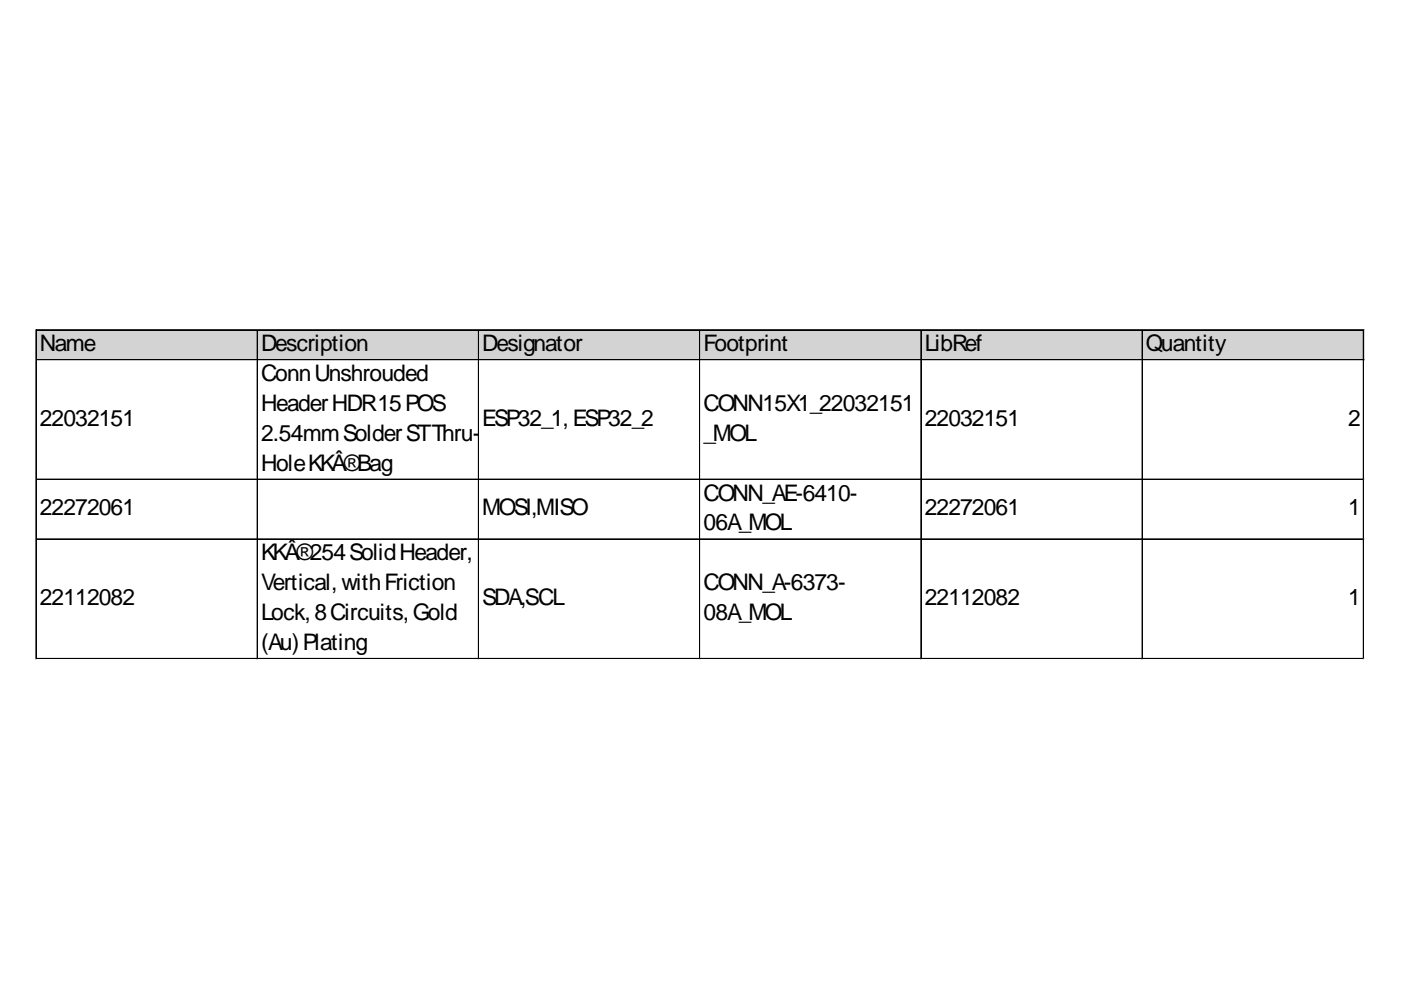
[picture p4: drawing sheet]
<svg xmlns="http://www.w3.org/2000/svg" width="297mm" height="210mm" viewBox="0 0 297 210" stroke-linecap="round" stroke-linejoin="round" font-family="sans-serif">
<defs><g id="words">
<g font-size="4.8">
<text x="8.5" y="74.4">Name</text>
<text x="55.4" y="74.4">Description</text>
<text x="102.3" y="74.4">Designator</text>
<text x="149.2" y="74.4">Footprint</text>
<text x="196.1" y="74.4">LibRef</text>
<text x="243" y="74.4">Quantity</text>
<text x="55.4" y="80.8">ConnUnshrouded</text>
<text x="55.4" y="87.1">HeaderHDR15POS</text>
<text x="149.2" y="87.1">CONN15X1_22032151</text>
<text x="8.5" y="90.3">22032151</text>
<text x="55.4" y="93.5">2.54mmSolderSTThru-</text>
<text x="102.3" y="90.3">ESP32_1, ESP32_2</text>
<text x="149.2" y="93.5">_MOL</text>
<text x="196.1" y="90.3">22032151</text>
<text x="285.9" y="90.3">2</text>
<text x="55.4" y="99.8">HoleKKÂ®Bag</text>
<text x="149.2" y="106.1">CONN_AE-6410-</text>
<text x="8.5" y="109.3">22272061</text>
<text x="102.3" y="109.3">MOSI,MISO</text>
<text x="149.2" y="112.5">06A_MOL</text>
<text x="196.1" y="109.3">22272061</text>
<text x="285.9" y="109.3">1</text>
<text x="55.4" y="118.8">KKÂ®254SolidHeader,</text>
<text x="55.4" y="125.1">Vertical, withFriction</text>
<text x="149.2" y="125.1">CONN_A-6373-</text>
<text x="8.5" y="128.3">22112082</text>
<text x="55.4" y="131.5">Lock, 8Circuits, Gold</text>
<text x="102.3" y="128.3">SDA,SCL</text>
<text x="149.2" y="131.5">08A_MOL</text>
<text x="196.1" y="128.3">22112082</text>
<text x="285.9" y="128.3">1</text>
<text x="55.4" y="137.8">(Au)Plating</text>
</g>
</g></defs>
<path d="M7.7 70h281.6v6.4h-281.6z" fill="#d3d3d3"/>
<g fill="none" stroke="#000" stroke-width=".21">
<path d="M7.6 69.9v69.9M7.7 69.9v69.9M7.8 69.9h281.4M7.8 70h281.4M7.8 76.2h281.4M7.8 76.3h281.4M54.5 70.1v69.7M54.6 70.1v69.7M101.4 70.1v69.7M101.5 70.1v69.7M148.3 70.1v69.7M148.4 70.1v69.7"/>
<path d="M195.2 70.1v69.7M195.3 70.1v69.7M242.1 70.1v69.7M242.2 70.1v69.7M289 70.1v69.7M289.1 70.1v69.7M7.8 101.6h281.4M7.8 101.7h281.4M7.8 114.3h281.4M7.8 139.6h281.4M7.8 139.7h281.4"/>
</g>
<path d="M7.6 139.8h.1" fill="none" stroke="#e0e0e0" stroke-width=".21"/>
<path d="M7.6 139.8h.2z" fill="#e0e0e0"/>
<path d="M54.5 139.8h.1" fill="none" stroke="#e0e0e0" stroke-width=".21"/>
<path d="M54.5 139.8h.2z" fill="#e0e0e0"/>
<path d="M101.4 139.8h.1" fill="none" stroke="#e0e0e0" stroke-width=".21"/>
<path d="M101.4 139.8h.2z" fill="#e0e0e0"/>
<path d="M148.3 139.8h.1" fill="none" stroke="#e0e0e0" stroke-width=".21"/>
<path d="M148.3 139.8h.2z" fill="#e0e0e0"/>
<path d="M195.2 139.8h.1" fill="none" stroke="#e0e0e0" stroke-width=".21"/>
<path d="M195.2 139.8h.2z" fill="#e0e0e0"/>
<path d="M242.1 139.8h.1" fill="none" stroke="#e0e0e0" stroke-width=".21"/>
<path d="M242.1 139.8h.2z" fill="#e0e0e0"/>
<path d="M289 139.8h.1" fill="none" stroke="#e0e0e0" stroke-width=".21"/>
<path d="M289 139.8h.2z" fill="#e0e0e0"/>
<path d="M289.2 101.6h.1" fill="none" stroke="#e0e0e0" stroke-width=".21"/>
<path d="M289.2 101.6l.1 .1z" fill="#e0e0e0"/>
<path d="M289.2 114.3h.1" fill="none" stroke="#e0e0e0" stroke-width=".21"/>
<path d="M289.2 114.3l.1 .1z" fill="#e0e0e0"/>
<path d="M289.2 139.6h.1" fill="none" stroke="#e0e0e0" stroke-width=".21"/>
<path d="M289.2 139.6l.1 .2z" fill="#e0e0e0"/>
<use href="#words"/>
</svg>
